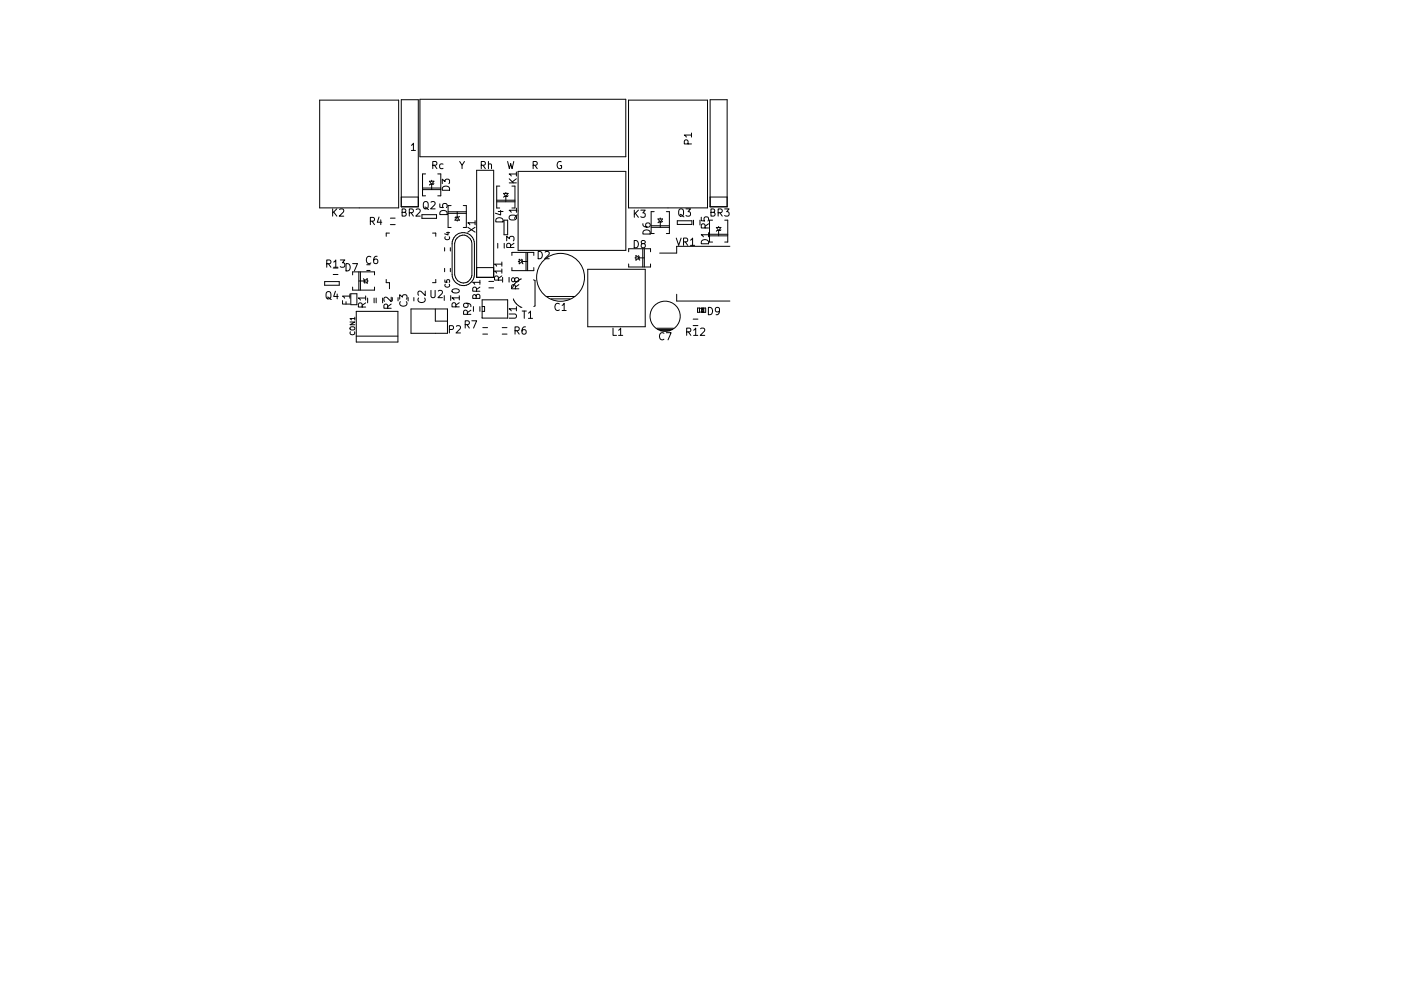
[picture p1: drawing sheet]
<svg xmlns="http://www.w3.org/2000/svg" width="297mm" height="210mm" viewBox="0 0 297 210" stroke-linecap="round" stroke-linejoin="round" font-family="sans-serif">
<defs><g id="words">
<g font-size="2.1">
<text x="85.8" y="31.5">1</text>
<text x="90.1" y="35.3">Rc</text>
<text x="95.8" y="35.3">Y</text>
<text x="100.2" y="35.3">Rh</text>
<text x="105.7" y="35.3">W</text>
<text x="111" y="35.3">R</text>
<text x="116" y="35.3">G</text>
<text x="144.5" y="30.2" transform="rotate(-90 144.5 30.2)">P1</text>
<text x="94" y="40" transform="rotate(-90 94 40)">D3</text>
<text x="107.9" y="38.4" transform="rotate(-90 107.9 38.4)">K1</text>
<text x="69.3" y="45.2">K2</text>
<text x="77.1" y="47">R4</text>
<text x="83.8" y="45.2">BR2</text>
<text x="88.2" y="43.7">Q2</text>
<text x="93.5" y="45" transform="rotate(-90 93.5 45)">D5</text>
<text x="105.2" y="46.6" transform="rotate(-90 105.2 46.6)">D4</text>
<text x="107.9" y="46.1" transform="rotate(-90 107.9 46.1)">Q1</text>
<text x="132.3" y="45.4">K3</text>
<text x="141.6" y="45.2">Q3</text>
<text x="148.3" y="45.2">BR3</text>
<text x="99.3" y="48.5" transform="rotate(-90 99.3 48.5)">X1</text>
<text x="107.4" y="51.9" transform="rotate(-90 107.4 51.9)">R3</text>
<text x="132.2" y="51.8">D8</text>
<text x="135.9" y="49.1" transform="rotate(-90 135.9 49.1)">D6</text>
<text x="141.2" y="51.3">VR1</text>
<text x="148.1" y="51.1" transform="rotate(-90 148.1 51.1)">D1 R5</text>
<text x="68.2" y="55.9">R13</text>
<text x="72" y="56.6">D7</text>
<text x="76.4" y="55.1">C6</text>
<text x="104.9" y="58.6" transform="rotate(-90 104.9 58.6)">R11</text>
<text x="112.2" y="54.1">D2</text>
<text x="67.9" y="62.5">Q4</text>
<text x="73.2" y="63.7" transform="rotate(-90 73.2 63.7)">F1</text>
<text x="76.5" y="64.3" transform="rotate(-90 76.5 64.3)">R1</text>
<text x="81.8" y="64.6" transform="rotate(-90 81.8 64.6)">R2</text>
<text x="85.1" y="64.1" transform="rotate(-90 85.1 64.1)">C3</text>
<text x="88.9" y="63.3" transform="rotate(-90 88.9 63.3)">C2</text>
<text x="89.8" y="62.2">U2</text>
<text x="96" y="64.2" transform="rotate(-90 96 64.2)">R10</text>
<text x="98.4" y="65.9" transform="rotate(-90 98.4 65.9)">R9</text>
<text x="100.3" y="62.5" transform="rotate(-90 100.3 62.5)">BR1</text>
<text x="108.5" y="60.5" transform="rotate(-90 108.5 60.5)">R8</text>
<text x="115.8" y="64.9">C1</text>
<text x="147.7" y="65.8">D9</text>
<text x="93.7" y="69.6">P2</text>
<text x="96.9" y="68.6">R7</text>
<text x="107.4" y="69.8">R6</text>
<text x="107.9" y="66.6" transform="rotate(-90 107.9 66.6)">U1</text>
<text x="109" y="66.5">T1</text>
<text x="127.8" y="70.1">L1</text>
<text x="137.6" y="71">C7</text>
<text x="143.3" y="70.1">R12</text>
</g>
<g font-size="1.4">
<text x="94" y="50.2" transform="rotate(-90 94 50.2)">C4</text>
<text x="94" y="60.1" transform="rotate(-90 94 60.1)">C5</text>
<text x="74.2" y="70" transform="rotate(-90 74.2 70)">CON1</text>
</g>
</g></defs>
<g fill="none" stroke="#000" stroke-width=".21">
<path d="M66.8 20.9h16.5v22.5h-16.5zM83.8 20.8h3.6v22.4h-3.6zM87.7 20.7h43v12h-43zM88.3 39.3h3.8M88.3 39.6h3.8M88.9 36.3h-.6v4.6h.6M89.7 37.8h.9l-.4 .7zM90.2 37.6v.2M90.2 38.5v1.1M90.6 38.3l-.9 .3M91.4 36.3h.7v4.6h-.7M99.6 35.6h3.5v22.3h-3.5z"/>
<path d="M104.4 38.9h-.6v4.5M107.6 38.9v4.5M108.2 35.8h22.5v16.5h-22.5zM131.3 20.9h16.5v22.5h-16.5zM148.3 20.8h3.6v22.4h-3.6zM67.8 58.8h3.1v.8h-3.1zM69.6 57.3h1M73.7 59.9v.7h4.5v-.7M73.7 57.4v-.6h4.5v.6M75 56.8v3.8M75 58.7h1.1M75.3 56.8v3.8"/>
<path d="M75.9 58.2l.3 .9M76.1 58.7l.6-.5v.9zM76.6 56.5h.7M76.7 58.7h.2M80.7 58.3v.7h.7v1.3M81.4 48.7h-.7v.6M81.5 46.9h1M81.5 45.5h1M83.8 41.1h3.6M88.1 44.8h3.1v.8h-3.1M90.4 48.7h.6v.6M91 58.3v.7h-.6"/>
<path d="M92.9 51.7v.7M92.9 56v.7M93.6 42.9v4.6h.6M93.6 44.5h3.8M93.6 44.2h3.8M94.1 51.7v.7M94.1 56v.7M94.4 50.9v6.4a2.33 2.33 0 0 0 1.5 2.1 2.33 2.33 0 0 0 2.4-.4M95.5 45.3l.5 .7h-1zM95.5 44.2v1.1M95.5 46v.2M96 45.2l-1 .3"/>
<path d="M96.8 42.9h.6v4.6h-.6M97.6 48.7a2.33 2.33 0 0 0-3.2 2.2M98.1 49a2.37 2.37 0 0 1 1 1.9v6.4M98.6 50.8a1.8 1.8 0 0 0-1.8-1.7 1.8 1.8 0 0 0-1.8 1.7v6.6a1.84 1.84 0 0 0 2.8 1.4M98.6 50.9v6.6l-.4 .9-.5 .5M99.1 57.4l-.2 .9M99.6 55.9h3.5M102.1 58.8h1M103.8 41.8h3.8M103.8 42.1h3.8M104 50.8v1M105.2 40.4h.9l-.4 .6z"/>
<path d="M105.3 49v-3h.7v3M105.7 40.2v.2M105.7 41v1.1M106.1 40.9l-.9 .3M106.9 53.3v-.6h4.6v.6M106.9 55.9v.6h4.6v-.6M108.3 54.6h.2M108.5 54.1l.6 .5-.6 .5zM108.9 54.1l.4 1M109.1 54.6h1.1M109.9 52.7v3.8M110.2 52.7v3.8"/>
<path d="M111.4 58.4l.3 .2 .1 5.3-.3 .1M122.8 56.2h12v12h-12zM131.3 52.6v-.7h4.6v.7M131.3 55.1v.6h4.6v-.6M132.6 53.8h.2M132.8 53.4l.7 .4-.7 .5zM133.3 53.4l.3 .9M133.5 53.8h1.1M134.3 51.9v3.8M134.6 51.9v3.8M136 47.5h3.8M136 47.1h3.8"/>
<path d="M136.7 44.2h-.7v4.6M137.4 45.7h1l-.5 .6zM137.8 52.8h3.5M137.9 45.5v.2M137.9 46.3v1.2M138.4 46.2l-1 .3M139.2 44.2h.6v4.6h-.6M141.5 46.1h3v.8h-3zM144.9 46v1M148.2 48.9h3.8M148.2 49.2h3.8M148.2 46v4.5"/>
<path d="M148.3 41.1h3.6M149.6 47.5h1l-.5 .6zM150.1 47.3v.2M150.1 48.1v1.1M150.6 48l-1 .3M151.4 46h.6v4.5h-.6M152.5 51.4h-11.1v1.4M73.3 63.6h1.2M73.3 61.3h1.2M74.4 65h8.7v6.4h-8.7zM74.4 70.2h8.7M78.1 62.2v1"/>
<path d="M78.6 62.2v1M85.9 64.5h7.6v5.1h-7.6zM86.5 62.1v.7M90.9 64.5v2.6h2.6M100.2 64v1M100.7 64h.5v1h-.5M100.7 62.6h5.3v3.8h-5.3zM100.8 69.8h1M100.8 68.4h1M102.1 60.1h1M104.9 69.8h1M104.9 68.4h1"/>
<path d="M107.2 62.4l.3 .6 .8 .8M108.7 64.1l.3 .1M114.1 61.9h6M115.1 62.4h4M137.2 68.5h3.5M141.4 61.4v1.5h11.1M144.8 66.6h1M145.7 64.3h.4v.9h-.4zM146.1 64.4h.9M146.1 65.2h.9M146.6 65.1h.3v.1h-.3zM146.6 64.3h.3v.2h-.3z"/>
<path d="M146.6 64.6h.3v.3h-.3zM147.4 64.3h-.4v.9h.4"/>
<circle cx="117.1" cy="57.9" r="5"/>
<circle cx="138.9" cy="66" r="3.2"/>
</g>
<use href="#words"/>
</svg>
